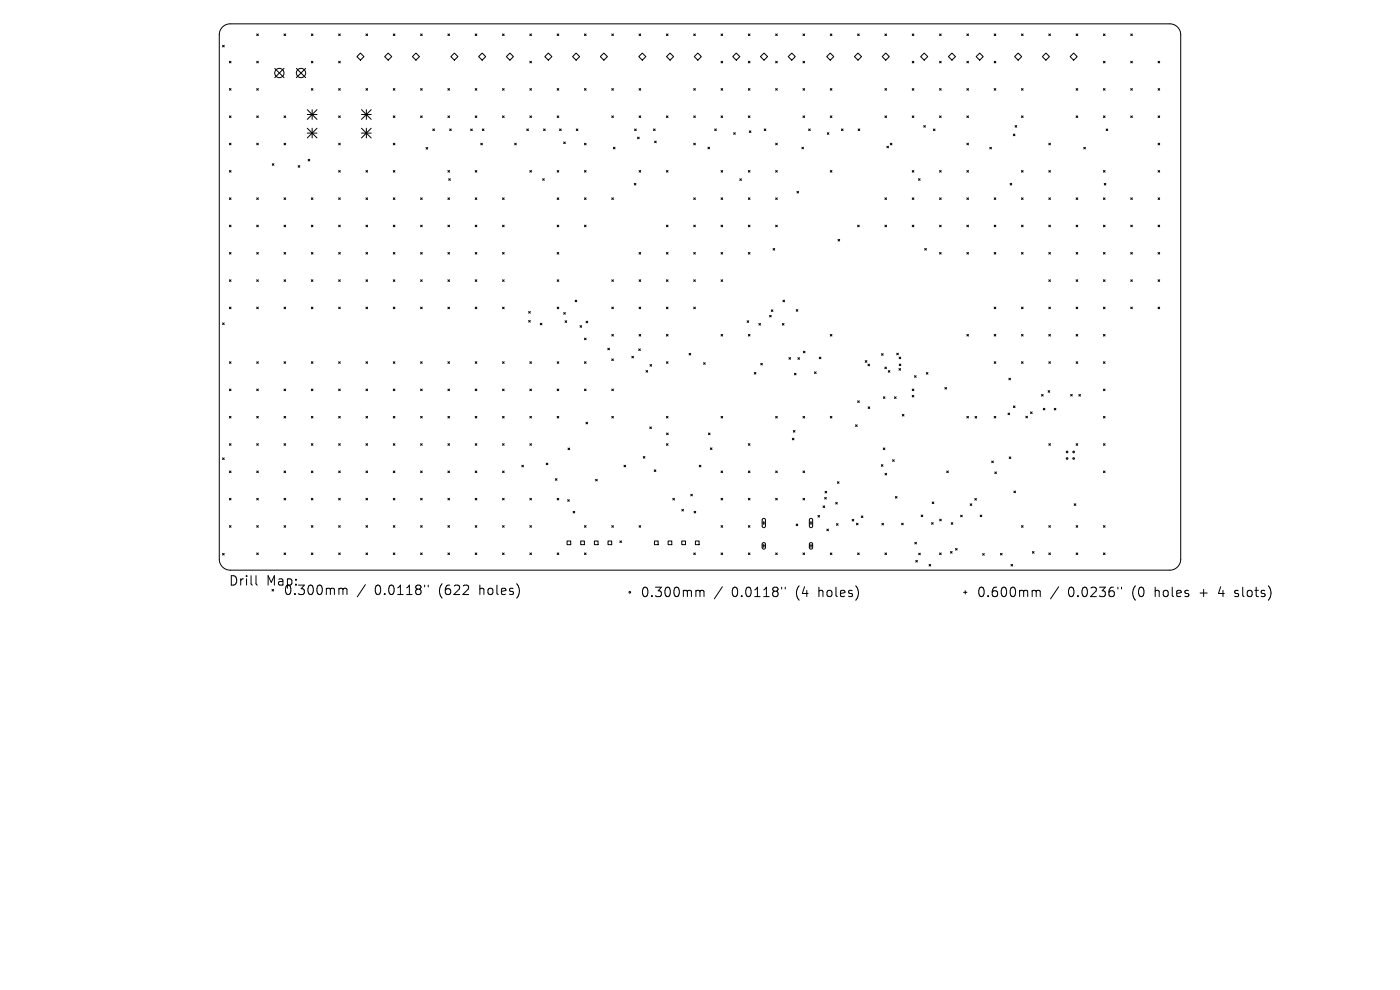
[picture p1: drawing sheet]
<svg xmlns="http://www.w3.org/2000/svg" width="297mm" height="210mm" viewBox="0 0 297 210" stroke-linecap="round" stroke-linejoin="round" font-family="sans-serif">
<defs><g id="words">
<g font-size="2.8">
<text x="48.5" y="124.5">Drill</text>
<text x="56.5" y="124.5">Map:</text>
<text x="60.1" y="126.5">0.300mm</text>
<text x="79.5" y="126.5">0.0118&quot;</text>
<text x="93.2" y="126.5">(622</text>
<text x="102" y="126.5">holes)</text>
<text x="135.8" y="126.9">0.300mm</text>
<text x="155.2" y="126.9">0.0118&quot;</text>
<text x="169" y="126.9">(4</text>
<text x="173.9" y="126.9">holes)</text>
<text x="207.1" y="126.9">0.600mm</text>
<text x="226.6" y="126.9">0.0236&quot;</text>
<text x="240.3" y="126.9">(0</text>
<text x="245.3" y="126.9">holes</text>
<text x="255" y="126.9">+</text>
<text x="259.2" y="126.9">4</text>
<text x="262.8" y="126.9">slots)</text>
</g>
</g></defs>
<g fill="none" stroke="#000" stroke-width=".21">
<path d="M47.2 5.7l.8-.5 .8-.1h199.4a2.32 2.32 0 0 1 2.3 2.3v111.2a2.32 2.32 0 0 1-2.3 2.3h-199.4a2.32 2.32 0 0 1-2.3-2.3v-111.2l.2-.8zM47.2 9.6l.4 .4M47.6 9.6l-.4 .4M48.7 13l.3 .3M48.7 18.8l.3 .3M49 13l-.3 .3M49 18.8l-.3 .3M54.5 18.8l.3 .3M54.5 7.2l.3 .3M54.5 13l.3 .3M54.8 7.2l-.3 .3M54.8 13l-.3 .3"/>
<path d="M54.8 18.8l-.3 .3M58.3 14.5l2 2M60.3 7.2l.3 .3M60.3 14.5l-2 2M60.6 7.2l-.3 .3M62.9 14.5l1.9 2M64.8 14.5l-1.9 2M66 13l.4 .3M66 7.2l.4 .3M66 18.8l.4 .3M66.4 7.2l-.4 .3M66.4 13l-.4 .3"/>
<path d="M66.4 18.8l-.4 .3M71.8 18.8l.4 .3M71.8 13l.4 .3M71.8 7.2l.4 .3M72.2 7.2l-.4 .3M72.2 13l-.4 .3M72.2 18.8l-.4 .3M75.7 12l.8-.7 .7 .7-.7 .8zM77.6 18.8l.4 .3M77.6 7.2l.4 .3M78 7.2l-.4 .3M78 18.8l-.4 .3"/>
<path d="M81.6 12l.8-.7 .7 .7-.7 .8zM83.4 18.8l.4 .3M83.4 7.2l.4 .3M83.8 7.2l-.4 .3M83.8 18.8l-.4 .3M87.5 12l.7-.7 .8 .7-.8 .8zM89.2 18.8l.4 .3M89.2 7.2l.4 .3M89.6 7.2l-.4 .3M89.6 18.8l-.4 .3M95 7.2l.4 .3M95 18.8l.4 .3"/>
<path d="M95.4 18.8l-.4 .3M95.4 7.2l-.4 .3M95.6 12l.8-.7 .8 .7-.8 .8zM100.8 7.2l.4 .3M100.8 18.8l.4 .3M101.2 7.2l-.4 .3M101.2 18.8l-.4 .3M101.5 12l.8-.7 .7 .7-.7 .8zM106.6 7.2l.4 .3M106.6 18.8l.4 .3M107 7.2l-.4 .3M107 18.8l-.4 .3"/>
<path d="M107.4 12l.8-.7 .7 .7-.7 .8zM112.4 18.8l.3 .3M112.4 13l.3 .3M112.4 7.2l.3 .3M112.7 18.8l-.3 .3M112.7 13l-.3 .3M112.7 7.2l-.3 .3M115.6 12l.7-.7 .8 .7-.8 .8zM118.2 18.8l.3 .3M118.2 7.2l.3 .3M118.5 18.8l-.3 .3M118.5 7.2l-.3 .3"/>
<path d="M121.5 12l.7-.7 .8 .7-.8 .8zM124 18.8l.3 .3M124 7.2l.3 .3M124.3 7.2l-.3 .3M124.3 18.8l-.3 .3M127.4 12l.7-.7 .8 .7-.8 .8zM129.8 18.8l.3 .3M129.8 7.2l.3 .3M130.1 7.2l-.3 .3M130.1 18.8l-.3 .3M135.5 12l.8-.7 .7 .7-.7 .8zM135.6 7.2l.3 .3"/>
<path d="M135.6 18.8l.3 .3M135.9 18.8l-.3 .3M135.9 7.2l-.3 .3M141.4 7.2l.3 .3M141.4 12l.8-.7 .7 .7-.7 .8zM141.7 7.2l-.3 .3M147.2 18.8l.3 .3M147.2 7.2l.3 .3M147.3 12l.7-.7 .8 .7-.8 .8zM147.5 7.2l-.3 .3M147.5 18.8l-.3 .3M153 18.8l.3 .3"/>
<path d="M153 13l.3 .3M153 7.2l.3 .3M153.3 7.2l-.3 .3M153.3 18.8l-.3 .3M153.3 13l-.3 .3M155.4 12l.8-.7 .7 .7-.7 .8zM158.8 18.8l.3 .3M158.8 13l.3 .3M158.8 7.2l.3 .3M159.1 18.8l-.3 .3M159.1 13l-.3 .3M159.1 7.2l-.3 .3"/>
<path d="M161.3 12l.8-.7 .7 .7-.7 .8zM164.6 18.8l.3 .3M164.6 7.2l.3 .3M164.6 13l.3 .3M164.9 13l-.3 .3M164.9 18.8l-.3 .3M164.9 7.2l-.3 .3M167.2 12l.8-.7 .7 .7-.7 .8zM170.3 18.8l.4 .3M170.3 7.2l.4 .3M170.3 13l.4 .3M170.7 7.2l-.4 .3"/>
<path d="M170.7 13l-.4 .3M170.7 18.8l-.4 .3M175.4 12l.7-.7 .8 .7-.8 .8zM176.1 18.8l.4 .3M176.1 7.2l.4 .3M176.5 7.2l-.4 .3M176.5 18.8l-.4 .3M181.3 12l.7-.7 .8 .7-.8 .8zM181.9 7.2l.4 .3M182.3 7.2l-.4 .3M187.1 12l.8-.7 .8 .7-.8 .8zM187.7 18.8l.4 .3"/>
<path d="M187.7 7.2l.4 .3M188.1 7.2l-.4 .3M188.1 18.8l-.4 .3M193.5 18.8l.4 .3M193.5 13l.4 .3M193.5 7.2l.4 .3M193.9 7.2l-.4 .3M193.9 18.8l-.4 .3M193.9 13l-.4 .3M195.3 12l.8-.7 .7 .7-.7 .8zM199.3 18.8l.4 .3M199.3 13l.4 .3"/>
<path d="M199.3 7.2l.4 .3M199.7 18.8l-.4 .3M199.7 13l-.4 .3M199.7 7.2l-.4 .3M201.2 12l.7-.7 .8 .7-.8 .8zM205.1 18.8l.4 .3M205.1 7.2l.4 .3M205.1 13l.4 .3M205.5 13l-.4 .3M205.5 18.8l-.4 .3M205.5 7.2l-.4 .3M207.1 12l.7-.7 .8 .7-.8 .8z"/>
<path d="M210.9 18.8l.4 .3M210.9 7.2l.4 .3M210.9 13l.4 .3M211.3 7.2l-.4 .3M211.3 13l-.4 .3M211.3 18.8l-.4 .3M215.2 12l.8-.7 .7 .7-.7 .8zM216.7 18.8l.3 .3M216.7 7.2l.3 .3M217 7.2l-.3 .3M217 18.8l-.3 .3M221.1 12l.8-.7 .7 .7-.7 .8z"/>
<path d="M222.5 7.2l.3 .3M222.8 7.2l-.3 .3M227 12l.8-.7 .7 .7-.7 .8zM228.3 18.8l.3 .3M228.3 7.2l.3 .3M228.6 18.8l-.3 .3M228.6 7.2l-.3 .3M234.1 18.8l.3 .3M234.1 13l.3 .3M234.1 7.2l.3 .3M234.4 7.2l-.3 .3M234.4 13l-.3 .3"/>
<path d="M234.4 18.8l-.3 .3M239.9 18.8l.3 .3M239.9 13l.3 .3M239.9 7.2l.3 .3M240.2 7.2l-.3 .3M240.2 18.8l-.3 .3M240.2 13l-.3 .3M245.7 18.8l.3 .3M245.7 13l.3 .3M246 18.8l-.3 .3M246 13l-.3 .3M48.7 24.6l.3 .3"/>
<path d="M48.7 30.4l.3 .3M48.7 36.2l.3 .3M49 24.6l-.3 .3M49 30.4l-.3 .3M49 36.2l-.3 .3M54.5 24.6l.3 .3M54.5 30.4l.3 .3M54.8 24.6l-.3 .3M54.8 30.4l-.3 .3M57.8 34.7l.3 .4M58.1 34.7l-.3 .4M60.3 24.6l.3 .3"/>
<path d="M60.3 30.4l.3 .3M60.6 24.6l-.3 .3M60.6 30.4l-.3 .3M63.2 35.1l.4 .4M63.6 35.1l-.4 .4M65.2 23.3l2.1 2M65.2 24.3h2.1M65.2 27.2l2.1 2.1M65.2 28.2h2.1M65.4 33.8l.3 .3M65.7 33.8l-.3 .3M66.2 23.3v2"/>
<path d="M66.2 27.2v2.1M67.3 23.3l-2.1 2M67.3 27.2l-2.1 2.1M71.8 36.2l.4 .3M71.8 24.6l.4 .3M71.8 30.4l.4 .3M72.2 24.6l-.4 .3M72.2 36.2l-.4 .3M72.2 30.4l-.4 .3M76.7 27.2l2 2.1M76.7 24.3h2M76.7 28.2h2"/>
<path d="M76.7 23.3l2 2M77.6 36.2l.4 .3M77.7 23.3v2M77.7 27.2v2.1M78 36.2l-.4 .3M78.7 23.3l-2 2M78.7 27.2l-2 2.1M83.4 24.6l.4 .3M83.4 36.2l.4 .3M83.4 30.4l.4 .3M83.8 24.6l-.4 .3M83.8 30.4l-.4 .3"/>
<path d="M83.8 36.2l-.4 .3M89.2 24.6l.4 .3M89.6 24.6l-.4 .3M90.4 31.3l.3 .3M90.7 31.3l-.3 .3M91.8 27.4l.4 .3M92.2 27.4l-.4 .3M95 24.6l.4 .3M95 36.2l.4 .3M95.2 37.9l.3 .4M95.4 36.2l-.4 .3M95.4 24.6l-.4 .3"/>
<path d="M95.4 27.4l.3 .3M95.5 37.9l-.3 .4M95.7 27.4l-.3 .3M99.9 27.4l.3 .3M100.2 27.4l-.3 .3M100.8 24.6l.4 .3M100.8 36.2l.4 .3M101.2 36.2l-.4 .3M101.2 24.6l-.4 .3M102 30.4l.3 .3M102.3 27.4l.4 .3M102.3 30.4l-.3 .3"/>
<path d="M102.7 27.4l-.4 .3M106.6 24.6l.4 .3M107 24.6l-.4 .3M109.2 30.4l.3 .3M109.5 30.4l-.3 .3M111.8 27.4l.3 .3M112.1 27.4l-.3 .3M112.4 36.2l.3 .3M112.4 24.6l.3 .3M112.7 24.6l-.3 .3M112.7 36.2l-.3 .3M115.1 37.9l.4 .4"/>
<path d="M115.3 27.4l.4 .3M115.5 37.9l-.4 .4M115.7 27.4l-.4 .3M118.2 36.2l.3 .3M118.2 24.6l.3 .3M118.5 36.2l-.3 .3M118.5 24.6l-.3 .3M118.7 27.4l.4 .3M119.1 27.4l-.4 .3M119.6 30.1l.3 .4M119.9 30.1l-.3 .4M122.3 27.4l.3 .3"/>
<path d="M122.6 27.4l-.3 .3M124 36.2l.3 .3M124 30.4l.3 .3M124.3 30.4l-.3 .3M124.3 36.2l-.3 .3M129.8 24.6l.3 .3M130.1 31.2l.4 .4M130.1 24.6l-.3 .3M130.5 31.2l-.4 .4M134.6 38.9l.3 .3M134.6 27.4l.4 .3M134.9 38.9l-.3 .3"/>
<path d="M135 27.4l-.4 .3M135.3 29.1l.3 .3M135.6 24.6l.3 .3M135.6 36.2l.3 .3M135.6 29.1l-.3 .3M135.9 24.6l-.3 .3M135.9 36.2l-.3 .3M138.6 27.4l.4 .3M138.9 29.9l.3 .4M139 27.4l-.4 .3M139.2 29.9l-.3 .4M141.4 24.6l.3 .3"/>
<path d="M141.4 36.2l.3 .3M141.7 36.2l-.3 .3M141.7 24.6l-.3 .3M147.2 30.4l.3 .3M147.2 24.6l.3 .3M147.5 30.4l-.3 .3M147.5 24.6l-.3 .3M150.2 31.2l.3 .4M150.5 31.2l-.3 .4M151.6 27.4l.4 .3M152 27.4l-.4 .3M153 36.2l.3 .3"/>
<path d="M153 24.6l.3 .3M153.3 24.6l-.3 .3M153.3 36.2l-.3 .3M155.6 28.1l.4 .4M156 28.1l-.4 .4M156.9 37.9l.4 .4M157.3 37.9l-.4 .4M158.8 36.2l.3 .3M158.8 24.6l.3 .3M159 27.8l.3 .3M159.1 24.6l-.3 .3M159.1 36.2l-.3 .3"/>
<path d="M159.3 27.8l-.3 .3M162.1 27.4l.4 .3M162.5 27.4l-.4 .3M164.6 36.2l.3 .3M164.6 30.4l.3 .3M164.9 36.2l-.3 .3M164.9 30.4l-.3 .3M170.1 31.2l.4 .4M170.3 24.6l.4 .3M170.5 31.2l-.4 .4M170.7 24.6l-.4 .3M171.5 27.4l.4 .3"/>
<path d="M171.9 27.4l-.4 .3M175.5 28.1l.3 .4M175.8 28.1l-.3 .4M176.1 24.6l.4 .3M176.1 36.2l.4 .3M176.5 24.6l-.4 .3M176.5 36.2l-.4 .3M178.5 27.4l.4 .3M178.9 27.4l-.4 .3M182.1 27.4l.3 .3M182.4 27.4l-.3 .3M187.7 24.6l.4 .3"/>
<path d="M188.1 24.6l-.4 .3M188.1 31l.4 .4M188.5 31l-.4 .4M188.9 30.4l.3 .3M189.2 30.4l-.3 .3M193.5 36.2l.4 .3M193.5 24.6l.4 .3M193.9 24.6l-.4 .3M193.9 36.2l-.4 .3M194.9 37.9l.3 .4M195.2 37.9l-.3 .4M196 26.6l.3 .4"/>
<path d="M196.3 26.6l-.3 .4M198 27.4l.4 .3M198.4 27.4l-.4 .3M199.3 36.2l.4 .3M199.3 24.6l.4 .3M199.7 24.6l-.4 .3M199.7 36.2l-.4 .3M205.1 24.6l.4 .3M205.1 36.2l.4 .3M205.1 30.4l.4 .3M205.5 36.2l-.4 .3M205.5 24.6l-.4 .3"/>
<path d="M205.5 30.4l-.4 .3M210 31.2l.3 .4M210.3 31.2l-.3 .4M214.3 38.9l.3 .3M214.6 38.9l-.3 .3M215 28.4l.3 .4M215.3 28.4l-.3 .4M215.3 26.6l.4 .4M215.7 26.6l-.4 .4M216.7 24.6l.3 .3M216.7 36.2l.3 .3M217 24.6l-.3 .3"/>
<path d="M217 36.2l-.3 .3M222.5 30.4l.3 .3M222.5 36.2l.3 .3M222.8 36.2l-.3 .3M222.8 30.4l-.3 .3M228.3 24.6l.3 .3M228.6 24.6l-.3 .3M229.9 31.3l.4 .3M230.3 31.3l-.4 .3M234.1 36.2l.3 .3M234.1 24.6l.3 .3M234.3 38.9l.3 .3"/>
<path d="M234.4 36.2l-.3 .3M234.4 24.6l-.3 .3M234.6 38.9l-.3 .3M234.7 27.4l.3 .3M235 27.4l-.3 .3M239.9 24.6l.3 .3M240.2 24.6l-.3 .3M245.7 24.6l.3 .3M245.7 36.2l.3 .3M245.7 30.4l.3 .3M246 24.6l-.3 .3M246 36.2l-.3 .3"/>
<path d="M246 30.4l-.3 .3M48.7 42l.3 .3M48.7 47.8l.3 .3M48.7 53.6l.3 .3M48.7 59.4l.3 .3M49 42l-.3 .3M49 47.8l-.3 .3M49 53.6l-.3 .3M49 59.4l-.3 .3M54.5 42l.3 .3M54.5 53.6l.3 .3M54.5 59.4l.3 .3"/>
<path d="M54.5 47.8l.3 .3M54.8 42l-.3 .3M54.8 53.6l-.3 .3M54.8 59.4l-.3 .3M54.8 47.8l-.3 .3M60.3 42l.3 .3M60.3 59.4l.3 .3M60.3 53.6l.3 .3M60.3 47.8l.3 .3M60.6 47.8l-.3 .3M60.6 53.6l-.3 .3M60.6 42l-.3 .3"/>
<path d="M60.6 59.4l-.3 .3M66 47.8l.4 .3M66 42l.4 .3M66 59.4l.4 .3M66 53.6l.4 .3M66.4 42l-.4 .3M66.4 47.8l-.4 .3M66.4 53.6l-.4 .3M66.4 59.4l-.4 .3M71.8 47.8l.4 .3M71.8 59.4l.4 .3M71.8 42l.4 .3"/>
<path d="M71.8 53.6l.4 .3M72.2 42l-.4 .3M72.2 59.4l-.4 .3M72.2 47.8l-.4 .3M72.2 53.6l-.4 .3M77.6 53.6l.4 .3M77.6 47.8l.4 .3M77.6 59.4l.4 .3M77.6 42l.4 .3M78 53.6l-.4 .3M78 59.4l-.4 .3M78 42l-.4 .3"/>
<path d="M78 47.8l-.4 .3M83.4 53.6l.4 .3M83.4 47.8l.4 .3M83.4 42l.4 .3M83.4 59.4l.4 .3M83.8 47.8l-.4 .3M83.8 53.6l-.4 .3M83.8 59.4l-.4 .3M83.8 42l-.4 .3M89.2 42l.4 .3M89.2 59.4l.4 .3M89.2 53.6l.4 .3"/>
<path d="M89.2 47.8l.4 .3M89.6 42l-.4 .3M89.6 47.8l-.4 .3M89.6 53.6l-.4 .3M89.6 59.4l-.4 .3M95 59.4l.4 .3M95 42l.4 .3M95 53.6l.4 .3M95 47.8l.4 .3M95.4 42l-.4 .3M95.4 47.8l-.4 .3M95.4 59.4l-.4 .3"/>
<path d="M95.4 53.6l-.4 .3M100.8 47.8l.4 .3M100.8 59.4l.4 .3M100.8 42l.4 .3M100.8 53.6l.4 .3M101.2 42l-.4 .3M101.2 53.6l-.4 .3M101.2 59.4l-.4 .3M101.2 47.8l-.4 .3M106.6 47.8l.4 .3M106.6 59.4l.4 .3M106.6 42l.4 .3"/>
<path d="M106.6 53.6l.4 .3M107 47.8l-.4 .3M107 53.6l-.4 .3M107 59.4l-.4 .3M107 42l-.4 .3M118.2 53.6l.3 .3M118.2 42l.3 .3M118.2 47.8l.3 .3M118.2 59.4l.3 .3M118.5 42l-.3 .3M118.5 47.8l-.3 .3M118.5 59.4l-.3 .3"/>
<path d="M118.5 53.6l-.3 .3M124 47.8l.3 .3M124 42l.3 .3M124.3 47.8l-.3 .3M124.3 42l-.3 .3M129.8 42l.3 .3M129.8 59.4l.3 .3M130.1 59.4l-.3 .3M130.1 42l-.3 .3M135.6 59.4l.3 .3M135.6 53.6l.3 .3M135.9 59.4l-.3 .3"/>
<path d="M135.9 53.6l-.3 .3M141.4 47.8l.3 .3M141.4 59.4l.3 .3M141.4 53.6l.3 .3M141.7 59.4l-.3 .3M141.7 53.6l-.3 .3M141.7 47.8l-.3 .3M147.2 47.8l.3 .3M147.2 42l.3 .3M147.2 59.4l.3 .3M147.2 53.6l.3 .3M147.5 53.6l-.3 .3"/>
<path d="M147.5 47.8l-.3 .3M147.5 59.4l-.3 .3M147.5 42l-.3 .3M153 47.8l.3 .3M153 59.4l.3 .3M153 42l.3 .3M153 53.6l.3 .3M153.3 47.8l-.3 .3M153.3 42l-.3 .3M153.3 53.6l-.3 .3M153.3 59.4l-.3 .3M158.8 53.6l.3 .3"/>
<path d="M158.8 47.8l.3 .3M158.8 42l.3 .3M159.1 42l-.3 .3M159.1 47.8l-.3 .3M159.1 53.6l-.3 .3M164 52.7l.4 .4M164.4 52.7l-.4 .4M164.6 47.8l.3 .3M164.6 42l.3 .3M164.9 42l-.3 .3M164.9 47.8l-.3 .3M169.1 40.6l.3 .3"/>
<path d="M169.4 40.6l-.3 .3M177.8 50.8l.3 .3M178.1 50.8l-.3 .3M181.9 47.8l.4 .3M182.3 47.8l-.4 .3M187.7 47.8l.4 .3M187.7 42l.4 .3M188.1 42l-.4 .3M188.1 47.8l-.4 .3M193.5 47.8l.4 .3M193.5 42l.4 .3M193.9 47.8l-.4 .3"/>
<path d="M193.9 42l-.4 .3M196.2 52.7l.3 .4M196.5 52.7l-.3 .4M199.3 53.6l.4 .3M199.3 47.8l.4 .3M199.3 42l.4 .3M199.7 42l-.4 .3M199.7 47.8l-.4 .3M199.7 53.6l-.4 .3M205.1 42l.4 .3M205.1 53.6l.4 .3M205.1 47.8l.4 .3"/>
<path d="M205.5 42l-.4 .3M205.5 53.6l-.4 .3M205.5 47.8l-.4 .3M210.9 42l.4 .3M210.9 53.6l.4 .3M210.9 47.8l.4 .3M211.3 53.6l-.4 .3M211.3 47.8l-.4 .3M211.3 42l-.4 .3M216.7 42l.3 .3M216.7 53.6l.3 .3M216.7 47.8l.3 .3"/>
<path d="M217 47.8l-.3 .3M217 53.6l-.3 .3M217 42l-.3 .3M222.5 47.8l.3 .3M222.5 59.4l.3 .3M222.5 42l.3 .3M222.5 53.6l.3 .3M222.8 42l-.3 .3M222.8 47.8l-.3 .3M222.8 59.4l-.3 .3M222.8 53.6l-.3 .3M228.3 47.8l.3 .3"/>
<path d="M228.3 59.4l.3 .3M228.3 42l.3 .3M228.3 53.6l.3 .3M228.6 42l-.3 .3M228.6 53.6l-.3 .3M228.6 59.4l-.3 .3M228.6 47.8l-.3 .3M234.1 53.6l.3 .3M234.1 47.8l.3 .3M234.1 59.4l.3 .3M234.1 42l.3 .3M234.4 47.8l-.3 .3"/>
<path d="M234.4 53.6l-.3 .3M234.4 59.4l-.3 .3M234.4 42l-.3 .3M239.9 53.6l.3 .3M239.9 47.8l.3 .3M239.9 42l.3 .3M239.9 59.4l.3 .3M240.2 42l-.3 .3M240.2 47.8l-.3 .3M240.2 53.6l-.3 .3M240.2 59.4l-.3 .3M245.7 42l.3 .3"/>
<path d="M245.7 53.6l.3 .3M245.7 47.8l.3 .3M245.7 59.4l.3 .3M246 42l-.3 .3M246 47.8l-.3 .3M246 59.4l-.3 .3M246 53.6l-.3 .3M47.2 68.5l.4 .3M47.6 68.5l-.4 .3M48.7 65.1l.3 .4M48.7 76.7l.3 .4M49 65.1l-.3 .4"/>
<path d="M49 76.7l-.3 .4M54.5 65.1l.3 .4M54.5 76.7l.3 .4M54.8 76.7l-.3 .4M54.8 65.1l-.3 .4M60.3 76.7l.3 .4M60.3 65.1l.3 .4M60.6 76.7l-.3 .4M60.6 65.1l-.3 .4M66 65.1l.4 .4M66 76.7l.4 .4M66.4 65.1l-.4 .4"/>
<path d="M66.4 76.7l-.4 .4M71.8 65.1l.4 .4M71.8 76.7l.4 .4M72.2 65.1l-.4 .4M72.2 76.7l-.4 .4M77.6 65.1l.4 .4M77.6 76.7l.4 .4M78 65.1l-.4 .4M78 76.7l-.4 .4M83.4 65.1l.4 .4M83.4 76.7l.4 .4M83.8 76.7l-.4 .4"/>
<path d="M83.8 65.1l-.4 .4M89.2 65.1l.4 .4M89.2 76.7l.4 .4M89.6 65.1l-.4 .4M89.6 76.7l-.4 .4M95 76.7l.4 .4M95 65.1l.4 .4M95.4 65.1l-.4 .4M95.4 76.7l-.4 .4M100.8 76.7l.4 .4M100.8 65.1l.4 .4M101.2 65.1l-.4 .4"/>
<path d="M101.2 76.7l-.4 .4M106.6 65.1l.4 .4M106.6 76.7l.4 .4M107 76.7l-.4 .4M107 65.1l-.4 .4M112.2 66.1l.3 .3M112.2 68l.3 .3M112.4 76.7l.3 .4M112.5 66.1l-.3 .3M112.5 68l-.3 .3M112.7 76.7l-.3 .4M114.6 68.6l.4 .3"/>
<path d="M115 68.6l-.4 .3M118.2 65.1l.3 .4M118.2 76.7l.3 .4M118.5 65.1l-.3 .4M118.5 76.7l-.3 .4M119.6 66.3l.3 .4M119.9 68l.3 .4M119.9 66.3l-.3 .4M120.2 68l-.3 .4M122 63.7l.4 .3M122.4 63.7l-.4 .3M123 69.1l.4 .3"/>
<path d="M123.4 69.1l-.4 .3M124 76.7l.3 .4M124 71.7l.3 .4M124.3 68.1l.4 .4M124.3 76.7l-.3 .4M124.3 71.7l-.3 .4M124.7 68.1l-.4 .4M128.9 73.9l.4 .3M129.3 73.9l-.4 .3M129.8 76.1l.3 .4M129.8 70.9l.3 .4M129.8 65.1l.3 .4"/>
<path d="M130.1 76.1l-.3 .4M130.1 70.9l-.3 .4M130.1 65.1l-.3 .4M134 75.6l.4 .3M134.4 75.6l-.4 .3M135.5 74l.3 .4M135.6 70.9l.3 .4M135.6 65.1l.3 .4M135.8 74l-.3 .4M135.9 65.1l-.3 .4M135.9 70.9l-.3 .4M137.1 78.6l.3 .3"/>
<path d="M137.4 78.6l-.3 .3M137.9 77.3l.3 .4M138.2 77.3l-.3 .4M141.4 76.7l.3 .4M141.4 70.9l.3 .4M141.4 65.1l.3 .4M141.7 65.1l-.3 .4M141.7 76.7l-.3 .4M141.7 70.9l-.3 .4M146.2 75l.3 .3M146.5 75l-.3 .3M147.2 65.1l.3 .4"/>
<path d="M147.5 65.1l-.3 .4M149.3 76.9l.3 .4M149.6 76.9l-.3 .4M153 70.9l.3 .4M153.3 70.9l-.3 .4M158.5 68l.3 .4M158.8 70.9l.3 .4M158.8 68l-.3 .4M159.1 70.9l-.3 .4M160 79l.4 .4M160.4 79l-.4 .4M161 68.6l.3 .4"/>
<path d="M161.3 68.6l-.3 .4M161.4 77.1l.3 .3M161.7 77.1l-.3 .3M163.3 66.9l.3 .3M163.6 66.9l-.3 .3M163.6 65.7l.4 .4M164 65.7l-.4 .4M166 68.6l.3 .4M166.1 63.7l.3 .3M166.3 68.6l-.3 .4M166.4 63.7l-.3 .3M167.4 75.9l.3 .3"/>
<path d="M167.7 75.9l-.3 .3M168.5 79.2l.4 .3M168.9 79.2l-.4 .3M168.9 65.7l.4 .3M169.3 65.7l-.4 .3M169.3 75.9l.3 .3M169.6 75.9l-.3 .3M170.4 74.5l.4 .3M170.8 74.5l-.4 .3M172.8 78.9l.3 .3M173.1 78.9l-.3 .3M173.8 75.8l.4 .3"/>
<path d="M174.2 75.8l-.4 .3M176.1 70.9l.4 .4M176.5 70.9l-.4 .4M183.6 76.5l.3 .4M183.9 76.5l-.3 .4M184.1 77.3l.4 .3M184.5 77.3l-.4 .3M187 75l.4 .4M187.4 75l-.4 .4M187.7 77.9l.4 .3M188.1 77.9l-.4 .3M188.4 78.6l.4 .4"/>
<path d="M188.8 78.6l-.4 .4M190.2 74.9l.4 .4M190.6 74.9l-.4 .4M190.7 78.2l.4 .3M190.7 75.7l.4 .4M190.8 77.2l.3 .4M191.1 78.2l-.4 .3M191.1 75.7l-.4 .4M191.1 77.2l-.3 .4M194 79.7l.4 .3M194.4 79.7l-.4 .3M196.5 79l.4 .4"/>
<path d="M196.9 79l-.4 .4M205.1 70.9l.4 .4M205.5 70.9l-.4 .4M210.9 65.1l.4 .4M210.9 70.9l.4 .4M210.9 76.7l.4 .4M211.3 70.9l-.4 .4M211.3 76.7l-.4 .4M211.3 65.1l-.4 .4M216.7 70.9l.3 .4M216.7 76.7l.3 .4M216.7 65.1l.3 .4"/>
<path d="M217 65.1l-.3 .4M217 70.9l-.3 .4M217 76.7l-.3 .4M222.5 65.1l.3 .4M222.5 76.7l.3 .4M222.5 70.9l.3 .4M222.8 65.1l-.3 .4M222.8 70.9l-.3 .4M222.8 76.7l-.3 .4M228.3 65.1l.3 .4M228.3 76.7l.3 .4M228.3 70.9l.3 .4"/>
<path d="M228.6 65.1l-.3 .4M228.6 76.7l-.3 .4M228.6 70.9l-.3 .4M234.1 65.1l.3 .4M234.1 76.7l.3 .4M234.1 70.9l.3 .4M234.4 70.9l-.3 .4M234.4 65.1l-.3 .4M234.4 76.7l-.3 .4M239.9 65.1l.3 .4M240.2 65.1l-.3 .4M245.7 65.1l.3 .4"/>
<path d="M246 65.1l-.3 .4M47.2 97.1l.4 .4M47.6 97.1l-.4 .4M48.7 82.5l.3 .4M48.7 88.3l.3 .4M48.7 94.1l.3 .4M48.7 99.9l.3 .4M49 82.5l-.3 .4M49 88.3l-.3 .4M49 94.1l-.3 .4M49 99.9l-.3 .4M54.5 82.5l.3 .4"/>
<path d="M54.5 88.3l.3 .4M54.5 99.9l.3 .4M54.5 94.1l.3 .4M54.8 82.5l-.3 .4M54.8 88.3l-.3 .4M54.8 94.1l-.3 .4M54.8 99.9l-.3 .4M60.3 88.3l.3 .4M60.3 94.1l.3 .4M60.3 99.9l.3 .4M60.3 82.5l.3 .4M60.6 82.5l-.3 .4"/>
<path d="M60.6 88.3l-.3 .4M60.6 94.1l-.3 .4M60.6 99.9l-.3 .4M66 94.1l.4 .4M66 88.3l.4 .4M66 82.5l.4 .4M66 99.9l.4 .4M66.4 82.5l-.4 .4M66.4 88.3l-.4 .4M66.4 94.1l-.4 .4M66.4 99.9l-.4 .4M71.8 82.5l.4 .4"/>
<path d="M71.8 99.9l.4 .4M71.8 94.1l.4 .4M71.8 88.3l.4 .4M72.2 82.5l-.4 .4M72.2 88.3l-.4 .4M72.2 94.1l-.4 .4M72.2 99.9l-.4 .4M77.6 82.5l.4 .4M77.6 99.9l.4 .4M77.6 94.1l.4 .4M77.6 88.3l.4 .4M78 82.5l-.4 .4"/>
<path d="M78 88.3l-.4 .4M78 99.9l-.4 .4M78 94.1l-.4 .4M83.4 88.3l.4 .4M83.4 99.9l.4 .4M83.4 82.5l.4 .4M83.4 94.1l.4 .4M83.8 82.5l-.4 .4M83.8 94.1l-.4 .4M83.8 99.9l-.4 .4M83.8 88.3l-.4 .4M89.2 88.3l.4 .4"/>
<path d="M89.2 99.9l.4 .4M89.2 82.5l.4 .4M89.2 94.1l.4 .4M89.6 88.3l-.4 .4M89.6 94.1l-.4 .4M89.6 99.9l-.4 .4M89.6 82.5l-.4 .4M95 88.3l.4 .4M95 82.5l.4 .4M95 99.9l.4 .4M95 94.1l.4 .4M95.4 82.5l-.4 .4"/>
<path d="M95.4 88.3l-.4 .4M95.4 94.1l-.4 .4M95.4 99.9l-.4 .4M100.8 94.1l.4 .4M100.8 88.3l.4 .4M100.8 99.9l.4 .4M100.8 82.5l.4 .4M101.2 82.5l-.4 .4M101.2 88.3l-.4 .4M101.2 99.9l-.4 .4M101.2 94.1l-.4 .4M106.6 94.1l.4 .4"/>
<path d="M106.6 88.3l.4 .4M106.6 82.5l.4 .4M106.6 99.9l.4 .4M107 82.5l-.4 .4M107 94.1l-.4 .4M107 88.3l-.4 .4M107 99.9l-.4 .4M110.7 98.7l.3 .3M111 98.7l-.3 .3M112.4 82.5l.3 .4M112.4 94.1l.3 .4M112.4 88.3l.3 .4"/>
<path d="M112.7 88.3l-.3 .4M112.7 82.5l-.3 .4M112.7 94.1l-.3 .4M115.9 98.2l.3 .4M116.2 98.2l-.3 .4M118.2 82.5l.3 .4M118.2 88.3l.3 .4M118.5 82.5l-.3 .4M118.5 88.3l-.3 .4M120.5 95l.4 .4M120.9 95l-.4 .4M124 82.5l.3 .4"/>
<path d="M124.3 89.6l.4 .3M124.3 82.5l-.3 .4M124.7 89.6l-.4 .3M129.8 88.3l.3 .4M129.8 82.5l.3 .4M130.1 82.5l-.3 .4M130.1 88.3l-.3 .4M132.4 98.7l.3 .3M132.7 98.7l-.3 .3M136.5 96.8l.3 .4M136.8 96.8l-.3 .4M137.8 90.6l.4 .3"/>
<path d="M138.2 90.6l-.4 .3M138.8 99.7l.3 .3M139.1 99.7l-.3 .3M141.4 94.1l.3 .4M141.4 88.3l.3 .4M141.4 91.9l.4 .3M141.7 88.3l-.3 .4M141.7 94.1l-.3 .4M141.8 91.9l-.4 .3M148.4 98.7l.3 .3M148.7 98.7l-.3 .3M150.3 91.9l.3 .3"/>
<path d="M150.6 91.9l-.3 .3M150.7 95l.3 .4M151 95l-.3 .4M153 88.3l.3 .4M153 99.9l.3 .4M153.3 88.3l-.3 .4M153.3 99.9l-.3 .4M158.8 94.1l.3 .4M158.8 99.9l.3 .4M159.1 94.1l-.3 .4M159.1 99.9l-.3 .4M164.6 99.9l.3 .4"/>
<path d="M164.6 88.3l.3 .4M164.9 99.9l-.3 .4M164.9 88.3l-.3 .4M168.1 93l.3 .3M168.3 91.3l.4 .4M168.4 93l-.3 .3M168.7 91.3l-.4 .4M170.3 88.3l.4 .4M170.3 99.9l.4 .4M170.7 99.9l-.4 .4M170.7 88.3l-.4 .4M176.1 88.3l.4 .4"/>
<path d="M176.5 88.3l-.4 .4M181.5 90.1l.4 .4M181.9 90.1l-.4 .4M181.9 85l.4 .4M182.3 85l-.4 .4M184.2 86.3l.3 .4M184.5 86.3l-.3 .4M187 98.6l.3 .3M187.3 98.6l-.3 .3M187.4 95l.3 .4M187.4 84.2l.3 .3M187.7 95l-.3 .4"/>
<path d="M187.7 84.2l-.3 .3M189.4 97.5l.3 .4M189.7 97.5l-.3 .4M189.8 84.2l.3 .3M190.1 84.2l-.3 .3M191.4 87.9l.4 .4M191.8 87.9l-.4 .4M193.5 83.9l.4 .3M193.5 82.5l.4 .4M193.9 83.9l-.4 .3M193.9 82.5l-.4 .4M200.5 82.2l.3 .3"/>
<path d="M200.8 82.2l-.3 .3M200.8 99.9l.4 .4M201.2 99.9l-.4 .4M205.1 88.3l.4 .4M205.5 88.3l-.4 .4M206.9 88.3l.3 .4M207.2 88.3l-.3 .4M210.4 97.8l.3 .3M210.7 97.8l-.3 .3M210.9 88.3l.4 .4M211.3 88.3l-.4 .4M213.8 87.6l.4 .4"/>
<path d="M214 80.2l.4 .4M214.1 96.9l.3 .4M214.2 87.6l-.4 .4M214.4 80.2l-.4 .4M214.4 96.9l-.3 .4M215 86.1l.3 .4M215.3 86.1l-.3 .4M217.6 88.3l.4 .3M218 88.3l-.4 .3M218.6 87.4l.4 .3M219 87.4l-.4 .3M221 83.7l.3 .3"/>
<path d="M221.3 83.7l-.3 .3M221.3 86.6l.4 .4M221.7 86.6l-.4 .4M222.4 82.9l.3 .3M222.5 94.1l.3 .4M222.7 82.9l-.3 .3M222.8 94.1l-.3 .4M223.7 86.6l.3 .4M224 86.6l-.3 .4M227.1 83.7l.4 .3M227.5 83.7l-.4 .3M228.3 94.1l.3 .4"/>
<path d="M228.6 94.1l-.3 .4M228.9 83.7l.3 .3M229.2 83.7l-.3 .3M234.1 99.9l.3 .4M234.1 82.5l.3 .4M234.1 88.3l.3 .4M234.1 94.1l.3 .4M234.4 82.5l-.3 .4M234.4 94.1l-.3 .4M234.4 99.9l-.3 .4M234.4 88.3l-.3 .4M47.2 117.4l.4 .3"/>
<path d="M47.6 117.4l-.4 .3M48.7 105.7l.3 .4M48.7 111.5l.3 .3M49 105.7l-.3 .4M49 111.5l-.3 .3M54.5 105.7l.3 .4M54.5 117.3l.3 .3M54.5 111.5l.3 .3M54.8 105.7l-.3 .4M54.8 111.5l-.3 .3M54.8 117.3l-.3 .3M60.3 105.7l.3 .4"/>
<path d="M60.3 111.5l.3 .3M60.3 117.3l.3 .3M60.6 105.7l-.3 .4M60.6 111.5l-.3 .3M60.6 117.3l-.3 .3M66 111.5l.4 .3M66 105.7l.4 .4M66 117.3l.4 .3M66.4 105.7l-.4 .4M66.4 111.5l-.4 .3M66.4 117.3l-.4 .3M71.8 111.5l.4 .3"/>
<path d="M71.8 105.7l.4 .4M71.8 117.3l.4 .3M72.2 105.7l-.4 .4M72.2 111.5l-.4 .3M72.2 117.3l-.4 .3M77.6 117.3l.4 .3M77.6 111.5l.4 .3M77.6 105.7l.4 .4M78 105.7l-.4 .4M78 111.5l-.4 .3M78 117.3l-.4 .3M83.4 117.3l.4 .3"/>
<path d="M83.4 111.5l.4 .3M83.4 105.7l.4 .4M83.8 105.7l-.4 .4M83.8 111.5l-.4 .3M83.8 117.3l-.4 .3M89.2 105.7l.4 .4M89.2 117.3l.4 .3M89.2 111.5l.4 .3M89.6 111.5l-.4 .3M89.6 105.7l-.4 .4M89.6 117.3l-.4 .3M95 105.7l.4 .4"/>
<path d="M95 117.3l.4 .3M95 111.5l.4 .3M95.4 105.7l-.4 .4M95.4 111.5l-.4 .3M95.4 117.3l-.4 .3M100.8 111.5l.4 .3M100.8 105.7l.4 .4M100.8 117.3l.4 .3M101.2 105.7l-.4 .4M101.2 111.5l-.4 .3M101.2 117.3l-.4 .3M106.6 111.5l.4 .3"/>
<path d="M106.6 105.7l.4 .4M106.6 117.3l.4 .3M107 105.7l-.4 .4M107 111.5l-.4 .3M107 117.3l-.4 .3M112.4 111.5l.3 .3M112.4 105.7l.3 .4M112.4 117.3l.3 .3M112.7 105.7l-.3 .4M112.7 111.5l-.3 .3M112.7 117.3l-.3 .3M117.8 101.5l.4 .4"/>
<path d="M118.2 101.5l-.4 .4M118.2 117.3l.3 .3M118.2 105.7l.3 .4M118.5 105.7l-.3 .4M118.5 117.3l-.3 .3M120.3 114.8h.8v.7h-.8zM120.4 106l.4 .3M120.8 106l-.4 .3M121.6 108.5l.3 .3M121.9 108.5l-.3 .3M123.2 114.8h.8v.7h-.8zM124 117.3l.3 .3"/>
<path d="M124 111.5l.3 .3M124.3 111.5l-.3 .3M124.3 117.3l-.3 .3M126.1 114.8h.8v.7h-.8zM126.4 101.7l.3 .3M126.7 101.7l-.3 .3M129 114.8h.8v.7h-.8zM129.8 111.5l.3 .3M130.1 111.5l-.3 .3M131.5 114.7l.3 .4M131.8 114.7l-.3 .4M135.6 111.5l.3 .3"/>
<path d="M135.9 111.5l-.3 .3M138.8 114.8h.8v.7h-.8zM141.7 114.8h.8v.7h-.8zM142.7 105.7l.4 .4M143.1 105.7l-.4 .4M144.6 114.8h.8v.7h-.8zM144.6 108.1l.4 .3M145 108.1l-.4 .3M146.5 104.8l.4 .4M146.9 104.8l-.4 .4M147.2 117.3l.3 .3M147.2 108.5l.4 .3"/>
<path d="M147.5 117.3l-.3 .3M147.5 114.8h.8v.7h-.8zM147.6 108.5l-.4 .3M153 105.7l.3 .4M153 111.5l.3 .3M153 117.3l.3 .3M153.3 111.5l-.3 .3M153.3 105.7l-.3 .4M153.3 117.3l-.3 .3M158.8 111.5l.3 .3M158.8 117.3l.3 .3M158.8 105.7l.3 .4"/>
<path d="M159.1 105.7l-.3 .4M159.1 111.5l-.3 .3M159.1 117.3l-.3 .3M161.7 110.9h.7M161.7 115.8h.7M161.8 110.1l.3-.1 .3 .2v1.4l-.3 .3-.4-.3zM161.8 115.2l.3-.1 .3 .3v.8l-.3 .3-.4-.3zM162 110.6v.7M162 115.4v.7M164.6 117.3l.3 .3M164.6 105.7l.3 .4M164.9 105.7l-.3 .4"/>
<path d="M164.9 117.3l-.3 .3M168.9 111.2l.3 .3M169.2 111.2l-.3 .3M170.3 105.7l.4 .4M170.3 117.3l.4 .3M170.7 105.7l-.4 .4M170.7 117.3l-.4 .3M171.7 110.9h.7M171.7 115.8h.7M171.8 110.1l.3-.1 .3 .2v1.4l-.3 .3-.4-.3zM171.8 115.2l.3-.1 .3 .3v.8l-.3 .3-.4-.3zM172 110.6v.7"/>
<path d="M172 115.4v.7M173.5 109.3l.4 .4M173.9 109.3l-.4 .4M174.6 107.3l.4 .4M175 105.5l.3 .4M175 107.3l-.4 .4M175 104.2l.4 .4M175.3 105.5l-.3 .4M175.4 104.2l-.4 .4M175.4 112.2l.4 .4M175.8 112.2l-.4 .4M176.1 117.3l.4 .3"/>
<path d="M176.5 117.3l-.4 .3M177.3 106.6l.3 .3M177.5 111.1l.3 .3M177.6 106.6l-.3 .3M177.6 102.2l.4 .3M177.8 111.1l-.3 .3M178 102.2l-.4 .3M180.8 110.2l.3 .3M181.1 110.2l-.3 .3M181.7 111l.3 .3M181.9 117.3l.4 .3M182 111l-.3 .3"/>
<path d="M182.3 117.3l-.4 .3M182.7 109.4l.4 .4M183.1 109.4l-.4 .4M187.1 111l.3 .4M187.4 111l-.3 .4M187.7 117.3l.4 .3M187.7 100.4l.4 .4M188.1 117.3l-.4 .3M188.1 100.4l-.4 .4M190 105.3l.3 .4M190.3 105.3l-.3 .4M191.3 111l.3 .3"/>
<path d="M191.6 111l-.3 .3M194.1 115l.3 .4M194.3 118.9l.3 .3M194.4 115l-.3 .4M194.6 118.9l-.3 .3M194.9 117.3l.3 .4M195.2 117.3l-.3 .4M195.4 109.3l.4 .3M195.8 109.3l-.4 .3M197.1 119.7l.3 .4M197.4 119.7l-.3 .4M197.6 110.9l.4 .3"/>
<path d="M197.8 106.5l.3 .3M198 110.9l-.4 .3M198.1 106.5l-.3 .3M199.3 117.3l.4 .3M199.3 110.1l.4 .4M199.7 117.3l-.4 .3M199.7 110.1l-.4 .4M201.6 117l.4 .3M201.8 110.9l.3 .3M202 117l-.4 .3M202.1 110.9l-.3 .3M202.7 116.3l.4 .4"/>
<path d="M203.1 116.3l-.4 .4M203.8 109.3l.3 .3M204.1 109.3l-.3 .3M205.8 106.9l.4 .3M206.2 106.9l-.4 .3M206.8 105.7l.3 .4M207.1 105.7l-.3 .4M207.9 109.3l.4 .3M208.3 109.3l-.4 .3M208.5 117.4l.3 .4M208.8 117.4l-.3 .4M211 100.1l.4 .4"/>
<path d="M211.4 100.1l-.4 .4M212.2 117.4l.4 .3M212.6 117.4l-.4 .3M214.5 119.7l.3 .4M214.8 119.7l-.3 .4M215.1 104.2l.3 .3M215.4 104.2l-.3 .3M216.7 111.5l.3 .3M217 111.5l-.3 .3M219 117l.4 .4M219.4 117l-.4 .4M222.5 117.3l.3 .3"/>
<path d="M222.5 111.5l.3 .3M222.8 111.5l-.3 .3M222.8 117.3l-.3 .3M227.9 106.9l.3 .3M228.2 106.9l-.3 .3M228.3 117.3l.3 .3M228.3 111.5l.3 .3M228.6 111.5l-.3 .3M228.6 117.3l-.3 .3M234.1 117.3l.3 .3M234.1 111.5l.3 .3M234.4 111.5l-.3 .3"/>
<path d="M234.4 117.3l-.3 .3M54.3 122.1v1.7l.3 .3M72.2 124.8h.3l.3 .3M72.8 125.1l.2-.3 .5 .1 .1 1.2M72.8 125.1v1M77.5 124l-1.7 2.6M90.1 124.1v.4M90.8 124.1v.4M147.9 125.2l.5 .1 .1 .2M148.5 125.5l.3-.3 .5 .1v1.3M148.5 125.5v1.1M153.3 124.5l-1.8 2.5"/>
<path d="M165.8 124.6v.3M166.6 124.6v.3M204.4 125.6h.7M204.8 125.3v.7M219.3 125.2h.2l.3 .3M219.8 125.5l.3-.3 .5 .1 .1 1.3M219.8 125.5v1.1M224.6 124.5l-1.7 2.5M237.2 124.6v.3M237.9 124.6v.3M261.9 126.5l.2 .1M262 125.3v.5"/>
<circle cx="59.3" cy="15.5" r=".98"/>
<circle cx="63.9" cy="15.5" r=".98"/>
<circle cx="226.4" cy="95.9" r=".17"/>
<circle cx="226.4" cy="97.3" r=".17"/>
<circle cx="227.8" cy="95.9" r=".17"/>
<circle cx="227.8" cy="97.3" r=".17"/>
<circle cx="133.6" cy="125.6" r=".17"/>
</g>
<use href="#words"/>
</svg>
